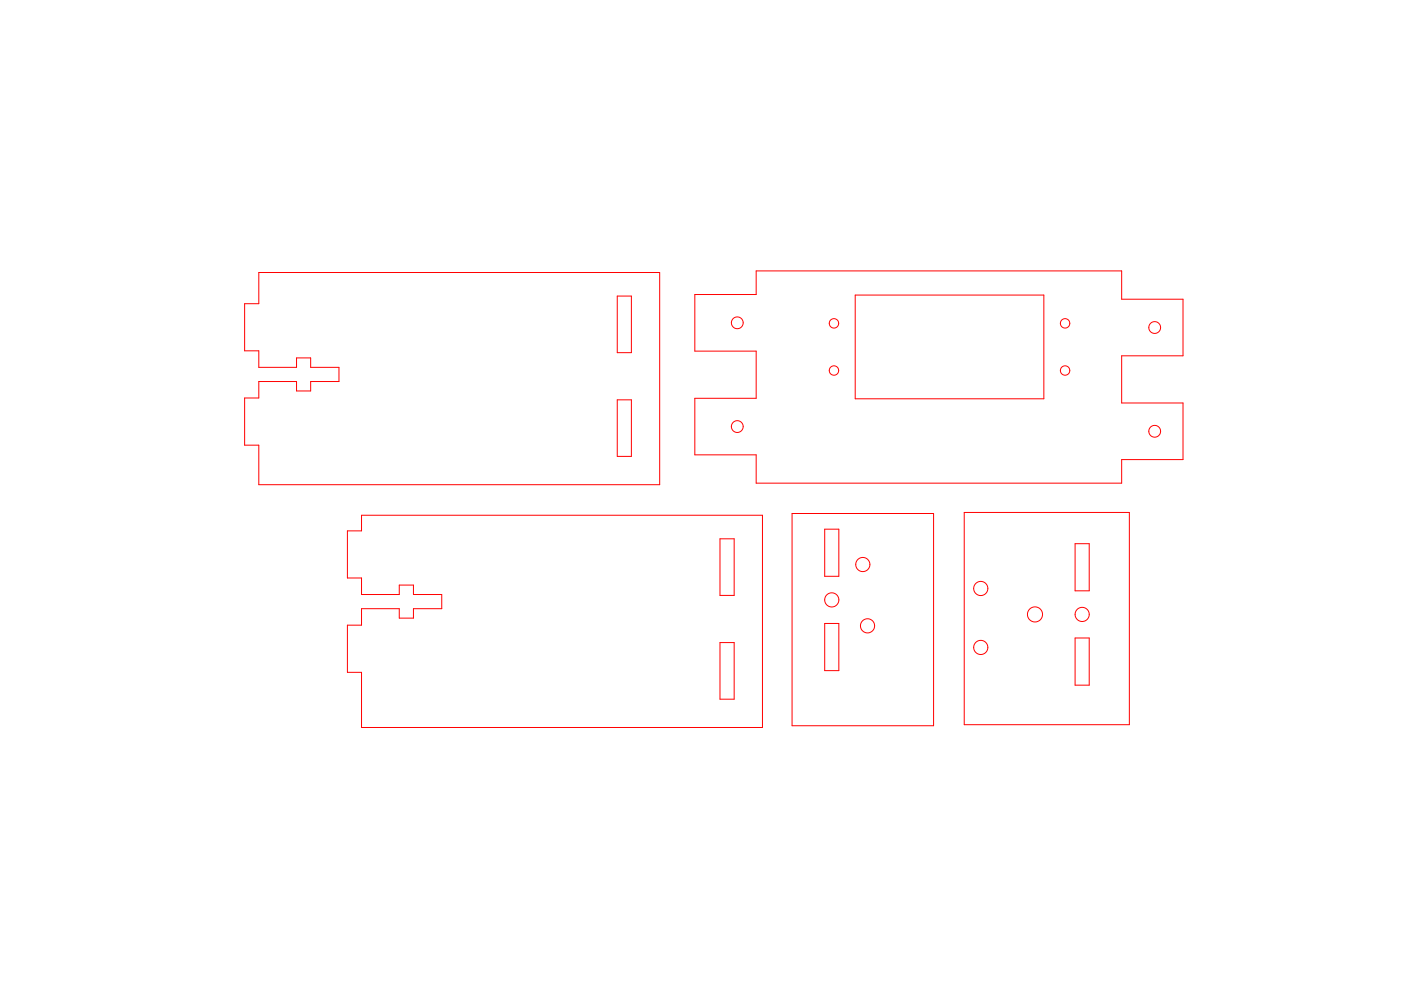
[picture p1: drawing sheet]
<svg xmlns="http://www.w3.org/2000/svg" width="297mm" height="210mm" viewBox="0 0 297 210" stroke-linecap="round" stroke-linejoin="round" font-family="sans-serif">
<!-- layer: 0 -->
<g fill="none" stroke="#f00" stroke-width=".21">
<path d="M54.9 57.8h85v45h-85v-8.4h-3v-10h3v-3.5h8v2h3v-2h6v-3h-6v-2h-3v2h-8v-3.5h-3v-10h3zM130.9 62.8h3v12h-3zM147.3 62.4h13v-5h77.5v6h13v12h-13v10h13v12h-13v5h-77.5v-6h-13v-12h13v-10h-13zM181.3 62.6h40v22h-40zM130.9 84.8h3v12h-3zM76.7 109.2h85v45h-85v-11.6h-3v-10.1h3v-3.4h8v2h3v-2h6v-3h-6v-2h-3v2h-8v-3.6h-3v-9.9h3zM152.7 114.2h3v12h-3zM167.9 108.9h30v45h-30zM174.9 112.2h2.9v10h-2.9zM204.4 108.7h35v45h-35zM227.9 115.3h3v10h-3zM152.7 136.2h3v12h-3z"/>
<path d="M174.9 132.2h2.9v10h-2.9zM227.9 135.3h3v10h-3z"/>
<circle cx="156.3" cy="68.4" r="1.25"/>
<circle cx="176.8" cy="68.6" r="1"/>
<circle cx="176.8" cy="78.6" r="1"/>
<circle cx="225.8" cy="68.6" r="1"/>
<circle cx="225.8" cy="78.6" r="1"/>
<circle cx="244.8" cy="69.4" r="1.25"/>
<circle cx="156.3" cy="90.4" r="1.25"/>
<circle cx="244.8" cy="91.4" r="1.25"/>
<circle cx="182.9" cy="119.7" r="1.5"/>
<circle cx="176.3" cy="127.2" r="1.5"/>
<circle cx="183.9" cy="132.7" r="1.5"/>
<circle cx="207.9" cy="137.3" r="1.5"/>
<circle cx="207.9" cy="124.8" r="1.5"/>
<circle cx="219.4" cy="130.3" r="1.6"/>
<circle cx="229.4" cy="130.3" r="1.5"/>
</g>
</svg>
